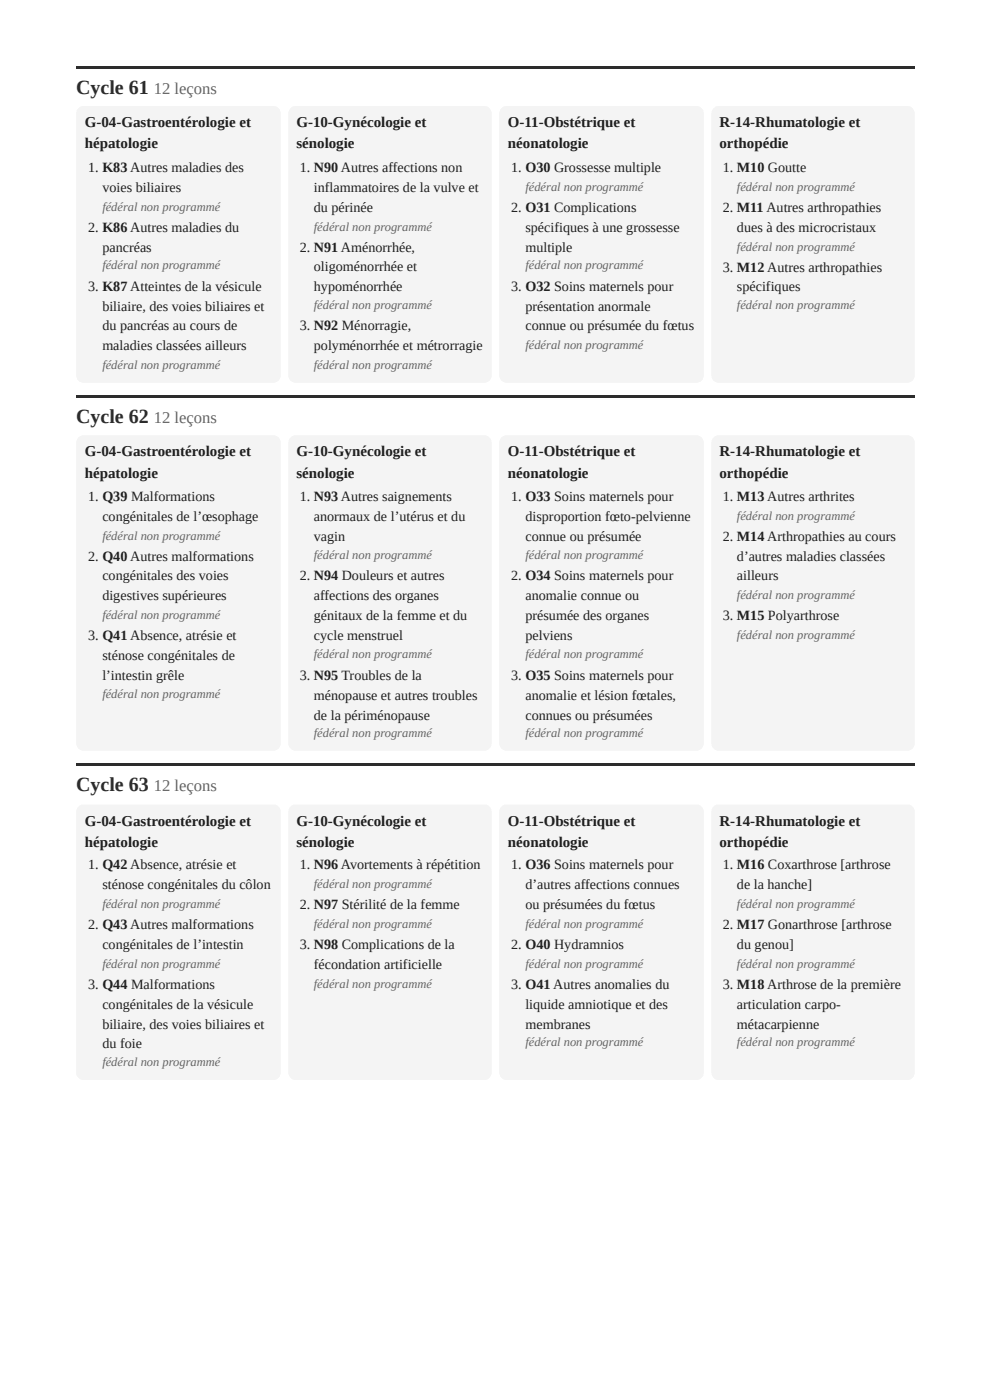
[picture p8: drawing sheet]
<svg xmlns="http://www.w3.org/2000/svg" width="210mm" height="297mm" viewBox="0 0 210 297" stroke-linecap="round" stroke-linejoin="round" font-family="sans-serif">
<defs><g id="words">
<g font-size="4.2" fill="#1f3428">
<text x="16.1" y="19.8">Cycle 61</text>
<text x="16.1" y="89.7">Cycle 62</text>
<text x="16.1" y="167.7">Cycle 63</text>
</g>
<g font-size="3.5" fill="#5b6a60">
<text x="32.6" y="19.8">12 leçons</text>
<text x="32.6" y="89.7">12 leçons</text>
<text x="32.6" y="167.7">12 leçons</text>
</g>
<g font-size="3.2" fill="#17231c">
<text x="18" y="27">G-04-Gastroentérologie et</text>
<text x="62.8" y="27">G-10-Gynécologie et</text>
<text x="107.7" y="27">O-11-Obstétrique et</text>
<text x="152.5" y="27">R-14-Rhumatologie et</text>
<text x="18" y="31.5">hépatologie</text>
<text x="62.8" y="31.5">sénologie</text>
<text x="107.7" y="31.5">néonatologie</text>
<text x="152.5" y="31.5">orthopédie</text>
<text x="18" y="96.8">G-04-Gastroentérologie et</text>
<text x="18" y="101.3">hépatologie</text>
<text x="62.8" y="96.8">G-10-Gynécologie et</text>
<text x="62.8" y="101.3">sénologie</text>
<text x="107.7" y="96.8">O-11-Obstétrique et</text>
<text x="107.7" y="101.3">néonatologie</text>
<text x="152.5" y="96.8">R-14-Rhumatologie et</text>
<text x="152.5" y="101.3">orthopédie</text>
<text x="18" y="175.2">G-04-Gastroentérologie et</text>
<text x="18" y="179.7">hépatologie</text>
<text x="62.8" y="175.2">G-10-Gynécologie et</text>
<text x="62.8" y="179.7">sénologie</text>
<text x="107.7" y="175.2">O-11-Obstétrique et</text>
<text x="107.7" y="179.7">néonatologie</text>
<text x="152.5" y="175.2">R-14-Rhumatologie et</text>
<text x="152.5" y="179.7">orthopédie</text>
</g>
<g font-size="3" fill="#17231c">
<text x="18.7" y="36.5">1. K83 Autres maladies des</text>
<text x="21.7" y="40.7">voies biliaires</text>
<text x="63.5" y="36.5">1. N90 Autres affections non</text>
<text x="66.5" y="40.7">inflammatoires de la vulve et</text>
<text x="108.4" y="36.5">1. O30 Grossesse multiple</text>
<text x="153.2" y="36.5">1. M10 Goutte</text>
<text x="66.5" y="45">du périnée</text>
<text x="108.4" y="45">2. O31 Complications</text>
<text x="153.2" y="45">2. M11 Autres arthropathies</text>
<text x="18.7" y="49.2">2. K86 Autres maladies du</text>
<text x="21.7" y="53.4">pancréas</text>
<text x="63.5" y="53.4">2. N91 Aménorrhée,</text>
<text x="111.4" y="49.2">spécifiques à une grossesse</text>
<text x="111.4" y="53.4">multiple</text>
<text x="156.2" y="49.2">dues à des microcristaux</text>
<text x="66.5" y="57.4">oligoménorrhée et</text>
<text x="153.2" y="57.7">3. M12 Autres arthropathies</text>
<text x="18.7" y="61.6">3. K87 Atteintes de la vésicule</text>
<text x="21.7" y="65.9">biliaire, des voies biliaires et</text>
<text x="66.5" y="61.6">hypoménorrhée</text>
<text x="108.4" y="61.6">3. O32 Soins maternels pour</text>
<text x="111.4" y="65.9">présentation anormale</text>
<text x="156.2" y="61.6">spécifiques</text>
<text x="21.7" y="70.1">du pancréas au cours de</text>
<text x="63.5" y="70.1">3. N92 Ménorragie,</text>
<text x="111.4" y="70.1">connue ou présumée du fœtus</text>
<text x="21.7" y="74.3">maladies classées ailleurs</text>
<text x="66.5" y="74.3">polyménorrhée et métrorragie</text>
<text x="18.7" y="106.4">1. Q39 Malformations</text>
<text x="63.5" y="106.4">1. N93 Autres saignements</text>
<text x="108.4" y="106.4">1. O33 Soins maternels pour</text>
<text x="153.2" y="106.4">1. M13 Autres arthrites</text>
<text x="21.7" y="110.6">congénitales de l’œsophage</text>
<text x="66.5" y="110.6">anormaux de l’utérus et du</text>
<text x="111.4" y="110.6">disproportion fœto-pelvienne</text>
<text x="18.7" y="119.1">2. Q40 Autres malformations</text>
<text x="66.5" y="114.8">vagin</text>
<text x="111.4" y="114.8">connue ou présumée</text>
<text x="153.2" y="114.8">2. M14 Arthropathies au cours</text>
<text x="156.2" y="119.1">d’autres maladies classées</text>
<text x="21.7" y="123">congénitales des voies</text>
<text x="63.5" y="123">2. N94 Douleurs et autres</text>
<text x="108.4" y="123">2. O34 Soins maternels pour</text>
<text x="156.2" y="123">ailleurs</text>
<text x="21.7" y="127.3">digestives supérieures</text>
<text x="66.5" y="127.3">affections des organes</text>
<text x="66.5" y="131.5">génitaux de la femme et du</text>
<text x="111.4" y="127.3">anomalie connue ou</text>
<text x="111.4" y="131.5">présumée des organes</text>
<text x="153.2" y="131.5">3. M15 Polyarthrose</text>
<text x="18.7" y="135.7">3. Q41 Absence, atrésie et</text>
<text x="66.5" y="135.7">cycle menstruel</text>
<text x="111.4" y="135.7">pelviens</text>
<text x="21.7" y="140">sténose congénitales de</text>
<text x="21.7" y="144.2">l’intestin grêle</text>
<text x="63.5" y="144.2">3. N95 Troubles de la</text>
<text x="66.5" y="148.4">ménopause et autres troubles</text>
<text x="108.4" y="144.2">3. O35 Soins maternels pour</text>
<text x="111.4" y="148.4">anomalie et lésion fœtales,</text>
<text x="66.5" y="152.7">de la périménopause</text>
<text x="111.4" y="152.7">connues ou présumées</text>
<text x="18.7" y="184.4">1. Q42 Absence, atrésie et</text>
<text x="63.5" y="184.4">1. N96 Avortements à répétition</text>
<text x="108.4" y="184.4">1. O36 Soins maternels pour</text>
<text x="153.2" y="184.4">1. M16 Coxarthrose [arthrose</text>
<text x="21.7" y="188.6">sténose congénitales du côlon</text>
<text x="111.4" y="188.6">d’autres affections connues</text>
<text x="156.2" y="188.6">de la hanche]</text>
<text x="18.7" y="197.1">2. Q43 Autres malformations</text>
<text x="63.5" y="192.9">2. N97 Stérilité de la femme</text>
<text x="111.4" y="192.9">ou présumées du fœtus</text>
<text x="153.2" y="197.1">2. M17 Gonarthrose [arthrose</text>
<text x="21.7" y="201.3">congénitales de l’intestin</text>
<text x="63.5" y="201.3">3. N98 Complications de la</text>
<text x="108.4" y="201.3">2. O40 Hydramnios</text>
<text x="156.2" y="201.3">du genou]</text>
<text x="18.7" y="209.8">3. Q44 Malformations</text>
<text x="66.5" y="205.6">fécondation artificielle</text>
<text x="108.4" y="209.8">3. O41 Autres anomalies du</text>
<text x="153.2" y="209.8">3. M18 Arthrose de la première</text>
<text x="21.7" y="214">congénitales de la vésicule</text>
<text x="111.4" y="214">liquide amniotique et des</text>
<text x="156.2" y="214">articulation carpo-</text>
<text x="21.7" y="218.3">biliaire, des voies biliaires et</text>
<text x="111.4" y="218.3">membranes</text>
<text x="156.2" y="218.3">métacarpienne</text>
<text x="21.7" y="222.3">du foie</text>
</g>
<g font-size="2.6" fill="#5b6a60">
<text x="111.4" y="40.5">fédéral non programmé</text>
<text x="156.2" y="40.5">fédéral non programmé</text>
<text x="21.7" y="44.7">fédéral non programmé</text>
<text x="66.5" y="48.9">fédéral non programmé</text>
<text x="156.2" y="53.2">fédéral non programmé</text>
<text x="21.7" y="57.2">fédéral non programmé</text>
<text x="111.4" y="57.2">fédéral non programmé</text>
<text x="66.5" y="65.6">fédéral non programmé</text>
<text x="156.2" y="65.6">fédéral non programmé</text>
<text x="111.4" y="74.1">fédéral non programmé</text>
<text x="21.7" y="78.3">fédéral non programmé</text>
<text x="66.5" y="78.3">fédéral non programmé</text>
<text x="156.2" y="110.3">fédéral non programmé</text>
<text x="21.7" y="114.6">fédéral non programmé</text>
<text x="66.5" y="118.5">fédéral non programmé</text>
<text x="111.4" y="118.5">fédéral non programmé</text>
<text x="21.7" y="131.2">fédéral non programmé</text>
<text x="156.2" y="127">fédéral non programmé</text>
<text x="156.2" y="135.5">fédéral non programmé</text>
<text x="66.5" y="139.7">fédéral non programmé</text>
<text x="111.4" y="139.7">fédéral non programmé</text>
<text x="21.7" y="148.2">fédéral non programmé</text>
<text x="66.5" y="156.4">fédéral non programmé</text>
<text x="111.4" y="156.4">fédéral non programmé</text>
<text x="66.5" y="188.4">fédéral non programmé</text>
<text x="21.7" y="192.6">fédéral non programmé</text>
<text x="66.5" y="196.9">fédéral non programmé</text>
<text x="111.4" y="196.9">fédéral non programmé</text>
<text x="156.2" y="192.6">fédéral non programmé</text>
<text x="21.7" y="205.3">fédéral non programmé</text>
<text x="66.5" y="209.6">fédéral non programmé</text>
<text x="111.4" y="205.3">fédéral non programmé</text>
<text x="156.2" y="205.3">fédéral non programmé</text>
<text x="111.4" y="222">fédéral non programmé</text>
<text x="156.2" y="222">fédéral non programmé</text>
<text x="21.7" y="226.2">fédéral non programmé</text>
</g>
</g></defs>
<g fill="#1f3428">
<path d="M16.1 14h177.8v.6h-177.8z"/>
<path d="M16.1 83.9h177.8v.5h-177.8z"/>
<path d="M16.1 161.9h177.8v.6h-177.8z"/>
</g>
<g fill="#f3f5f2">
<path d="M16.6 23l.5-.4 .6-.1h40.2a1.59 1.59 0 0 1 1.6 1.6v55.5a1.59 1.59 0 0 1-1.6 1.6h-40.2a1.59 1.59 0 0 1-1.6-1.6v-55.5l.2-.6z"/>
<path d="M61.6 23l.5-.4 .6-.1h40a1.59 1.59 0 0 1 1.5 1.6v55.5a1.59 1.59 0 0 1-1.5 1.6h-40a1.59 1.59 0 0 1-1.6-1.6v-55.5l.1-.6z"/>
<path d="M106.3 23l.5-.4 .6-.1h40.2a1.59 1.59 0 0 1 1.6 1.6v55.5a1.59 1.59 0 0 1-1.6 1.6h-40.2a1.59 1.59 0 0 1-1.6-1.6v-55.5l.2-.6z"/>
<path d="M151.3 23l.5-.4 .6-.1h40a1.59 1.59 0 0 1 1.5 1.6v55.5a1.59 1.59 0 0 1-1.5 1.6h-40a1.59 1.59 0 0 1-1.6-1.6v-55.5l.1-.6z"/>
<path d="M16.6 92.8l.5-.3 .6-.2h40.2a1.59 1.59 0 0 1 1.6 1.6v63.8a1.59 1.59 0 0 1-1.6 1.6h-40.2a1.59 1.59 0 0 1-1.6-1.6v-63.8l.2-.6z"/>
<path d="M61.6 92.8l.5-.3 .6-.2h40a1.59 1.59 0 0 1 1.5 1.6v63.8a1.59 1.59 0 0 1-1.5 1.6h-40a1.59 1.59 0 0 1-1.6-1.6v-63.8l.1-.6z"/>
<path d="M106.3 92.8l.5-.3 .6-.2h40.2a1.59 1.59 0 0 1 1.6 1.6v63.8a1.59 1.59 0 0 1-1.6 1.6h-40.2a1.59 1.59 0 0 1-1.6-1.6v-63.8l.2-.6z"/>
<path d="M151.3 92.8l.5-.3 .6-.2h40a1.59 1.59 0 0 1 1.5 1.6v63.8a1.59 1.59 0 0 1-1.5 1.6h-40a1.59 1.59 0 0 1-1.6-1.6v-63.8l.1-.6z"/>
<path d="M16.6 171.1l.5-.3 .6-.1h40.2a1.59 1.59 0 0 1 1.6 1.5v55.3a1.59 1.59 0 0 1-1.6 1.6h-40.2a1.59 1.59 0 0 1-1.6-1.6v-55.3l.2-.6z"/>
<path d="M61.6 171.1l.5-.3 .6-.1h40a1.59 1.59 0 0 1 1.5 1.5v55.3a1.59 1.59 0 0 1-1.5 1.6h-40a1.59 1.59 0 0 1-1.6-1.6v-55.3l.1-.6z"/>
<path d="M106.3 171.1l.5-.3 .6-.1h40.2a1.59 1.59 0 0 1 1.6 1.5v55.3a1.59 1.59 0 0 1-1.6 1.6h-40.2a1.59 1.59 0 0 1-1.6-1.6v-55.3l.2-.6z"/>
<path d="M151.3 171.1l.5-.3 .6-.1h40a1.59 1.59 0 0 1 1.5 1.5v55.3a1.59 1.59 0 0 1-1.5 1.6h-40a1.59 1.59 0 0 1-1.6-1.6v-55.3l.1-.6z"/>
</g>
<use href="#words"/>
</svg>
